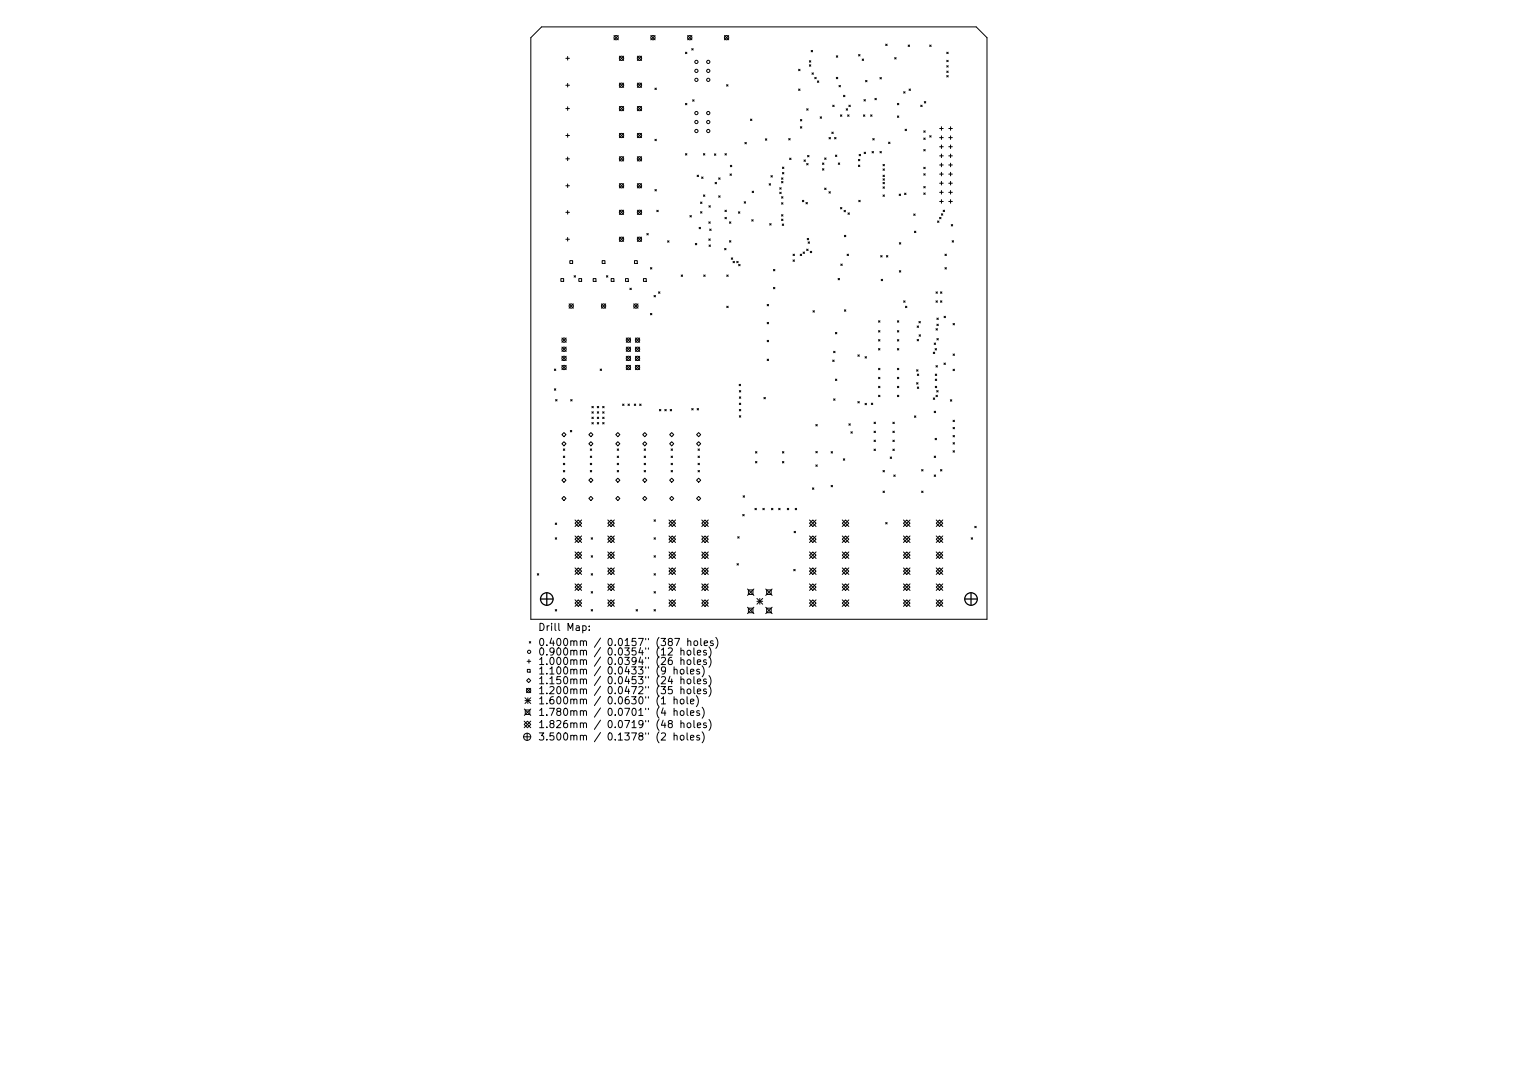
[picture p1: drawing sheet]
<svg xmlns="http://www.w3.org/2000/svg" width="297mm" height="210mm" viewBox="0 0 297 210" stroke-linecap="round" stroke-linejoin="round" font-family="sans-serif">
<defs><g id="words">
<g font-size="2">
<text x="105.3" y="123.5">Drill Map:</text>
<text x="105.3" y="126.5">0.400mm / 0.0157&quot; (387 holes)</text>
<text x="105.3" y="128.3">0.900mm / 0.0354&quot; (12 holes)</text>
<text x="105.3" y="130.2">1.000mm / 0.0394&quot; (26 holes)</text>
<text x="105.3" y="132">1.100mm / 0.0433&quot; (9 holes)</text>
<text x="105.3" y="133.9">1.150mm / 0.0453&quot; (24 holes)</text>
<text x="105.3" y="135.9">1.200mm / 0.0472&quot; (35 holes)</text>
<text x="105.3" y="137.9">1.600mm / 0.0630&quot; (1 hole)</text>
<text x="105.3" y="140.1">1.780mm / 0.0701&quot; (4 holes)</text>
<text x="105.3" y="142.5">1.826mm / 0.0719&quot; (48 holes)</text>
<text x="105.3" y="144.9">3.500mm / 0.1378&quot; (2 holes)</text>
</g>
</g></defs>
<g fill="none" stroke="#000" stroke-width=".2">
<path d="M106 5.3h85l2.1 2.1v113.8h-89.2v-113.8zM110.7 11.4h.7M110.7 16.7h.7M111.1 11.1v.7M111.1 16.3v.7M120.1 7l.9 .8M121 7l-.9 .8M121.2 11l.8 .8M121.2 16.3l.8 .8M122 11l-.8 .8M122 16.3l-.8 .8M124.7 11l.9 .8"/>
<path d="M124.7 16.3l.9 .8M125.6 11l-.9 .8M125.6 16.3l-.9 .8M127.3 7l.9 .8M128.2 17.2l.2 .3M128.2 7l-.9 .8M128.4 17.2l-.2 .3M134.1 10.2l.3 .3M134.4 10.2l-.3 .3M134.5 7l.9 .8M135.4 9.5l.2 .3M135.4 7l-.9 .8"/>
<path d="M135.5 19.5l.3 .3M135.6 9.5l-.2 .3M135.8 19.5l-.3 .3M141.8 7l.8 .8M142.2 16.6l.3 .3M142.5 16.6l-.3 .3M142.6 7l-.8 .8M156.3 13.6l.2 .2M156.3 17.4l.2 .3M156.5 13.6l-.2 .2M156.5 17.4l-.2 .3M158.4 11.9l.3 .3"/>
<path d="M158.4 12.7l.3 .3M158.7 11.9l-.3 .3M158.7 12.7l-.3 .3M158.7 9.9l.3 .3M158.9 14.3l.3 .2M159 9.9l-.3 .3M159.2 14.3l-.3 .2M159.4 15.1l.3 .3M159.7 15.1l-.3 .3M159.9 15.8l.3 .3M160.2 15.8l-.3 .3M163.6 10.9l.3 .3"/>
<path d="M163.6 15.1l.3 .3M163.9 10.9l-.3 .3M163.9 15.1l-.3 .3M164.2 16.7l.3 .3M164.5 16.7l-.3 .3M165.1 18.7l.2 .2M165.3 18.7l-.2 .2M168 10.7l.3 .3M168.3 10.7l-.3 .3M168.7 11.6l.3 .2M169 11.6l-.3 .2M169.1 19.5l.2 .3"/>
<path d="M169.3 19.5l-.2 .3M169.4 15.7l.3 .3M169.7 15.7l-.3 .3M171.2 19.3l.3 .2M171.5 19.3l-.3 .2M172.2 15.2l.3 .3M172.5 15.2l-.3 .3M173.3 8.6l.3 .3M173.6 8.6l-.3 .3M175.1 11.3l.2 .3M175.3 11.3l-.2 .3M176.8 18l.3 .2"/>
<path d="M177.1 18l-.3 .2M177.7 8.8l.3 .3M177.9 17.4l.3 .3M178 8.8l-.3 .3M178.2 17.4l-.3 .3M180.9 19.9l.2 .3M181.1 19.9l-.2 .3M181.9 8.8l.3 .3M182.2 8.8l-.3 .3M185.3 10.2l.2 .3M185.3 11.8l.2 .3M185.3 12.9l.2 .2"/>
<path d="M185.3 13.9l.2 .3M185.3 14.8l.2 .3M185.5 12.9l-.2 .2M185.5 13.9l-.2 .3M185.5 10.2l-.2 .3M185.5 11.8l-.2 .3M185.5 14.8l-.2 .3M110.7 21.3h.7M110.7 26.5h.7M110.7 31.1h.7M110.7 36.4h.7M111.1 20.9v.7"/>
<path d="M111.1 26.2v.7M111.1 30.7v.7M111.1 36v.7M121.2 20.8l.8 .9M121.2 26.1l.8 .8M121.2 30.7l.8 .8M121.2 35.9l.8 .9M122 20.8l-.8 .9M122 26.1l-.8 .8M122 30.7l-.8 .8M122 35.9l-.8 .9M124.7 30.7l.9 .8"/>
<path d="M124.7 20.8l.9 .9M124.7 26.1l.9 .8M124.7 35.9l.9 .9M125.6 20.8l-.9 .9M125.6 26.1l-.9 .8M125.6 30.7l-.9 .8M125.6 35.9l-.9 .9M128.2 27.3l.2 .2M128.2 37.1l.2 .3M128.4 27.3l-.2 .2M128.4 37.1l-.2 .3M134.1 20.2l.3 .3"/>
<path d="M134.1 30.1l.3 .3M134.4 20.2l-.3 .3M134.4 30.1l-.3 .3M136.4 34.3l.3 .3M136.7 34.3l-.3 .3M137.1 39.5l.3 .3M137.3 34.6l.3 .3M137.4 39.5l-.3 .3M137.6 34.6l-.3 .3M137.6 30.1l.3 .3M137.6 38.2l.3 .2M137.9 30.1l-.3 .3"/>
<path d="M137.9 38.2l-.3 .2M139.8 30.1l.3 .3M139.9 35.7l.3 .3M140.1 30.1l-.3 .3M140.2 35.7l-.3 .3M140.6 34.8l.3 .3M140.6 38.3l.3 .3M140.9 34.8l-.3 .3M140.9 38.3l-.3 .3M141.9 30.1l.2 .3M142.1 30.1l-.2 .3M142.8 34l.3 .3"/>
<path d="M142.9 32.4l.3 .2M143.1 34l-.3 .3M143.2 32.4l-.3 .2M145.6 39.5l.3 .3M145.8 27.9l.2 .3M145.9 39.5l-.3 .3M146 27.9l-.2 .3M146.8 23.3l.3 .3M147.1 23.3l-.3 .3M147.2 37.4l.3 .3M147.5 37.4l-.3 .3M149.8 27.2l.2 .3"/>
<path d="M150 27.2l-.2 .3M150.5 36l.3 .2M150.8 36l-.3 .2M150.9 34.4l.2 .3M151.1 34.4l-.2 .3M152.6 36.8l.3 .2M152.6 37.6l.3 .3M152.9 36.8l-.3 .2M152.9 37.6l-.3 .3M152.9 34.8l.3 .3M152.9 35.5l.3 .3M152.9 38.5l.3 .3"/>
<path d="M152.9 39.7l.3 .3M153.1 32.7l.3 .3M153.1 33.8l.3 .2M153.2 34.8l-.3 .3M153.2 35.5l-.3 .3M153.2 38.5l-.3 .3M153.2 39.7l-.3 .3M153.4 33.8l-.3 .2M153.4 32.7l-.3 .3M154.3 27.1l.3 .3M154.5 31l.3 .2M154.6 27.1l-.3 .3"/>
<path d="M154.8 31l-.3 .2M156.6 23.4l.3 .3M156.6 24.8l.3 .3M156.9 24.8l-.3 .3M156.9 23.4l-.3 .3M157 39.2l.3 .3M157.3 39.2l-.3 .3M157.3 31.3l.3 .3M157.6 31.3l-.3 .3M157.7 39.6l.3 .3M157.8 21.3l.3 .3M157.8 32l.3 .3"/>
<path d="M158 39.6l-.3 .3M158 30.4l.3 .3M158.1 32l-.3 .3M158.1 21.3l-.3 .3M158.3 30.4l-.3 .3M160.5 22.9l.3 .3M160.8 22.9l-.3 .3M160.9 31.9l.3 .3M160.9 33l.3 .3M161.2 31.9l-.3 .3M161.2 33l-.3 .3M161.4 30.9l.2 .3"/>
<path d="M161.4 36.8l.2 .3M161.6 30.9l-.2 .3M161.6 36.8l-.2 .3M162.2 37.5l.3 .3M162.2 26.9l.3 .3M162.5 37.5l-.3 .3M162.5 26.9l-.3 .3M162.8 25.9l.2 .2M162.9 20.6l.3 .3M163 25.9l-.2 .2M163.2 20.6l-.3 .3M163.3 26.9l.3 .3"/>
<path d="M163.5 30.4l.3 .2M163.6 26.9l-.3 .3M163.8 30.4l-.3 .2M164 31.9l.3 .3M164.3 31.9l-.3 .3M164.5 22.5l.2 .3M164.7 22.5l-.2 .3M165.6 21.3l.3 .3M165.9 21.3l-.3 .3M165.9 22.5l.2 .3M166.1 20.6l.3 .3M166.1 22.5l-.2 .3"/>
<path d="M166.4 20.6l-.3 .3M168 31.2l.3 .3M168 32.3l.3 .3M168 39.2l.3 .3M168.1 30.2l.3 .3M168.3 31.2l-.3 .3M168.3 32.3l-.3 .3M168.3 39.2l-.3 .3M168.4 30.2l-.3 .3M169 22.5l.2 .3M169.1 29.8l.3 .3M169.2 22.5l-.2 .3"/>
<path d="M169.4 29.8l-.3 .3M170.4 22.5l.2 .3M170.6 22.5l-.2 .3M170.6 29.7l.3 .2M170.8 27.1l.3 .3M170.9 29.7l-.3 .2M171.1 27.1l-.3 .3M172.2 29.7l.3 .2M172.5 29.7l-.3 .2M172.8 32.2l.3 .3M172.8 33.1l.3 .2M172.8 34.3l.3 .3"/>
<path d="M172.8 35l.3 .3M172.8 35.7l.3 .3M172.8 36.6l.3 .3M172.8 38.2l.3 .2M173.1 32.2l-.3 .3M173.1 33.1l-.3 .2M173.1 34.3l-.3 .3M173.1 35l-.3 .3M173.1 35.7l-.3 .3M173.1 36.6l-.3 .3M173.1 38.2l-.3 .2M173.9 27.8l.3 .3"/>
<path d="M174.2 27.8l-.3 .3M175.6 20.2l.3 .3M175.6 22.7l.3 .3M175.9 20.2l-.3 .3M175.9 22.7l-.3 .3M175.9 38l.3 .3M176.2 38l-.3 .3M177 37.8l.3 .3M177.1 25.3l.3 .3M177.3 37.8l-.3 .3M177.4 25.3l-.3 .3M180.2 20.6l.2 .3"/>
<path d="M180.4 20.6l-.2 .3M180.8 25.6l.2 .3M180.8 27l.2 .3M180.8 29.3l.2 .2M180.8 32.7l.2 .3M180.8 34l.2 .3M180.8 36.5l.2 .3M180.8 37.8l.2 .3M181 37.8l-.2 .3M181 27l-.2 .3M181 34l-.2 .3M181 25.6l-.2 .3"/>
<path d="M181 29.3l-.2 .2M181 32.7l-.2 .3M181 36.5l-.2 .3M181.9 26.6l.3 .2M182.2 26.6l-.3 .2M183.9 25.2h.7M183.9 26.9h.7M183.9 28.7h.7M183.9 30.5h.7M183.9 32.3h.7M183.9 34.1h.7M183.9 35.9h.7"/>
<path d="M183.9 37.7h.7M183.9 39.4h.7M184.2 24.8v.7M184.2 26.6v.7M184.2 28.4v.7M184.2 30.2v.7M184.2 31.9v.7M184.2 33.7v.7M184.2 35.5v.7M184.2 37.3v.7M184.2 39.1v.7M185.7 25.2h.7"/>
<path d="M185.7 26.9h.7M185.7 28.7h.7M185.7 30.5h.7M185.7 32.3h.7M185.7 34.1h.7M185.7 35.9h.7M185.7 37.7h.7M185.7 39.4h.7M186 24.8v.7M186 26.6v.7M186 28.4v.7M186 30.2v.7"/>
<path d="M186 31.9v.7M186 33.7v.7M186 35.5v.7M186 37.3v.7M186 39.1v.7M109.7 54.5h.6v.6h-.6zM110.7 41.6h.7M110.7 46.8h.7M111.1 41.2v.7M111.1 46.5v.7M111.4 59.5l.8 .8M111.5 51h.6v.6h-.6z"/>
<path d="M112.2 59.5l-.8 .8M112.3 54l.3 .3M112.6 54l-.3 .3M113.3 54.5h.5v.6h-.5zM116.1 54.5h.5v.6h-.5zM117.7 59.5l.8 .8M117.8 51h.6v.6h-.6zM118.5 59.5l-.8 .8M118.7 54l.2 .3M118.9 54l-.2 .3M119.6 54.5h.5v.6h-.5zM121.2 41.1l.8 .9"/>
<path d="M121.2 46.4l.8 .9M122 41.1l-.8 .9M122 46.4l-.8 .9M122.4 54.5h.5v.6h-.5zM123.3 56.4l.2 .3M123.5 56.4l-.2 .3M124 59.5l.9 .8M124.2 51h.5v.6h-.5zM124.7 41.1l.9 .9M124.7 46.4l.9 .9M124.9 59.5l-.9 .8M125.6 41.1l-.9 .9"/>
<path d="M125.6 46.4l-.9 .9M125.9 54.5h.6v.6h-.6zM126.6 45.7l.3 .3M126.9 45.7l-.3 .3M127.3 52.4l.3 .3M127.6 52.4l-.3 .3M128 57.8l.3 .3M128.3 57.8l-.3 .3M128.5 41.2l.3 .2M128.8 41.2l-.3 .2M128.9 57.1l.2 .3M129.1 57.1l-.2 .3"/>
<path d="M130.6 47.1l.3 .3M130.9 47.1l-.3 .3M133.3 53.8l.3 .3M133.6 53.8l-.3 .3M135 42.2l.3 .3M135.3 42.2l-.3 .3M136.1 47.6l.2 .3M136.3 47.6l-.2 .3M136.8 44.5l.3 .3M137.1 41.4l.3 .3M137.1 44.5l-.3 .3M137.4 41.4l-.3 .3"/>
<path d="M137.7 53.8l.3 .3M138 53.8l-.3 .3M138.7 43.4l.3 .3M138.7 46.8l.3 .2M138.7 40.3l.3 .3M138.7 48l.3 .2M138.9 44.8l.3 .3M139 43.4l-.3 .3M139 46.8l-.3 .2M139 40.3l-.3 .3M139 48l-.3 .2M139.2 44.8l-.3 .3"/>
<path d="M141.8 48.6l.3 .3M141.9 41.1l.2 .3M141.9 42.6l.2 .2M142.1 48.6l-.3 .3M142.1 41.1l-.2 .3M142.1 42.6l-.2 .2M142.2 53.8l.3 .3M142.2 59.9l.3 .3M142.5 53.8l-.3 .3M142.5 59.9l-.3 .3M142.7 43.4l.3 .3M142.7 47.1l.3 .3"/>
<path d="M143 47.1l-.3 .3M143 43.4l-.3 .3M143.1 50.5l.3 .3M143.4 50.5l-.3 .3M143.4 51.2l.3 .2M143.7 51.2l-.3 .2M144.2 51.2l.2 .2M144.4 51.2l-.2 .2M144.5 41.5l.3 .2M144.5 51.8l.3 .2M144.8 41.5l-.3 .2M144.8 51.8l-.3 .2"/>
<path d="M147.1 43l.3 .3M147.4 43l-.3 .3M150.1 59.6l.3 .3M150.4 59.6l-.3 .3M150.6 43.8l.3 .3M150.9 43.8l-.3 .3M151.3 52.7l.3 .3M151.3 56.3l.3 .2M151.6 56.3l-.3 .2M151.6 52.7l-.3 .3M152.9 42l.3 .3M152.9 42.9l.3 .3"/>
<path d="M153.1 43.9l.3 .2M153.2 42.9l-.3 .3M153.2 42l-.3 .3M153.4 43.9l-.3 .2M155.2 50.9l.3 .3M155.2 49.8l.3 .2M155.5 49.8l-.3 .2M155.5 50.9l-.3 .3M156.6 49.8l.3 .2M156.9 49.8l-.3 .2M157.1 49.3l.3 .3M157.4 49.3l-.3 .3"/>
<path d="M157.8 48.8l.3 .3M158 46.7l.2 .2M158.1 48.8l-.3 .3M158.1 47.3l.3 .3M158.2 46.7l-.2 .2M158.4 47.3l-.3 .3M158.6 49.2l.2 .3M158.8 49.2l-.2 .3M164 54.5l.3 .3M164.3 54.5l-.3 .3M164.5 40.6l.2 .3M164.5 51.7l.3 .3"/>
<path d="M164.7 40.6l-.2 .3M164.8 51.7l-.3 .3M165.2 41.2l.2 .3M165.2 46.1l.3 .2M165.4 41.2l-.2 .3M165.5 46.1l-.3 .2M165.8 49.8l.2 .2M165.9 41.7l.3 .3M166 49.8l-.2 .2M166.2 41.7l-.3 .3M172.3 50l.3 .3M172.4 54.7l.3 .3"/>
<path d="M172.6 50l-.3 .3M172.7 54.7l-.3 .3M173.5 50l.2 .3M173.7 50l-.2 .3M176 47.5l.3 .3M176 53l.3 .3M176.3 47.5l-.3 .3M176.3 53l-.3 .3M176.8 58.9l.3 .3M177.1 58.9l-.3 .3M177.2 59.9l.3 .3M177.5 59.9l-.3 .3"/>
<path d="M178.8 41.9l.3 .3M178.9 45.3l.3 .2M179.1 41.9l-.3 .3M179.2 45.3l-.3 .2M183.2 57.1l.2 .3M183.2 58.9l.2 .3M183.4 57.1l-.2 .3M183.4 58.9l-.2 .3M183.4 43.3l.3 .2M183.7 43.3l-.3 .2M183.9 42.6l.2 .2M184 57.1l.3 .3"/>
<path d="M184 58.9l.3 .3M184.1 42.6l-.2 .2M184.2 41.8l.3 .3M184.3 57.1l-.3 .3M184.3 58.9l-.3 .3M184.5 41.8l-.3 .3M184.6 41.1l.2 .3M184.8 41.1l-.2 .3M184.9 49.8l.3 .2M184.9 52.4l.3 .3M185.2 49.8l-.3 .2M185.2 52.4l-.3 .3"/>
<path d="M186.1 44l.3 .2M186.3 47.1l.3 .3M186.4 44l-.3 .2M186.6 47.1l-.3 .3M108.5 72.2l.3 .3M108.5 76.1l.3 .3M108.7 78.2l.3 .3M108.8 72.2l-.3 .3M108.8 76.1l-.3 .3M109 78.2l-.3 .3M110 66.2l.8 .8M110 68l.8 .8"/>
<path d="M110 69.7l.8 .9M110 71.5l.8 .9M110.8 69.7l-.8 .9M110.8 71.5l-.8 .9M110.8 66.2l-.8 .8M110.8 68l-.8 .8M111.7 78.2l.3 .3M112 78.2l-.3 .3M115.8 79.6l.3 .2M116.1 79.6l-.3 .2M116.9 79.6l.3 .2M117.2 79.6l-.3 .2"/>
<path d="M117.4 72.2l.3 .3M117.7 72.2l-.3 .3M117.9 79.6l.3 .2M118.2 79.6l-.3 .2M121.8 79.1l.3 .3M122.1 79.1l-.3 .3M122.5 66.2l.9 .8M122.5 69.7l.9 .9M122.5 68l.9 .8M122.5 71.5l.9 .9M122.9 79.1l.3 .3M123.2 79.1l-.3 .3"/>
<path d="M123.4 71.5l-.9 .9M123.4 69.7l-.9 .9M123.4 66.2l-.9 .8M123.4 68l-.9 .8M124.1 79.1l.3 .3M124.3 68l.9 .8M124.3 71.5l.9 .9M124.3 69.7l.9 .9M124.3 66.2l.9 .8M124.4 79.1l-.3 .3M125.2 79.1l.2 .3M125.2 71.5l-.9 .9"/>
<path d="M125.2 68l-.9 .8M125.2 66.2l-.9 .8M125.2 69.7l-.9 .9M125.4 79.1l-.2 .3M127.3 61.4l.3 .2M127.6 61.4l-.3 .2M135.4 80l.2 .3M135.6 80l-.2 .3M136.4 80l.3 .3M136.7 80l-.3 .3M144.6 75.2l.3 .3M144.7 76.5l.3 .2"/>
<path d="M144.7 77.7l.3 .3M144.7 78.9l.3 .3M144.9 75.2l-.3 .3M145 76.5l-.3 .2M145 77.7l-.3 .3M145 78.9l-.3 .3M149.5 77.8l.3 .3M149.8 77.8l-.3 .3M150.1 63.1l.3 .3M150.1 66.6l.3 .3M150.1 70.3l.3 .3M150.4 66.6l-.3 .3"/>
<path d="M150.4 63.1l-.3 .3M150.4 70.3l-.3 .3M159.1 60.8l.3 .3M159.4 60.8l-.3 .3M162.9 70.5l.3 .3M163.1 68.8l.3 .2M163.1 78.1l.3 .3M163.2 70.5l-.3 .3M163.4 68.8l-.3 .2M163.4 78.1l-.3 .3M163.5 65.1l.3 .3M163.5 74.2l.3 .3"/>
<path d="M163.8 65.1l-.3 .3M163.8 74.2l-.3 .3M165.2 60.7l.3 .2M165.5 60.7l-.3 .2M167.9 78.6l.2 .3M167.9 69.5l.2 .3M168.1 69.5l-.2 .3M168.1 78.6l-.2 .3M169.3 69.8l.3 .3M169.3 79l.3 .2M169.6 69.8l-.3 .3M169.6 79l-.3 .2"/>
<path d="M170.5 78.9l.3 .3M170.8 78.9l-.3 .3M171.9 62.8l.3 .3M171.9 64.7l.3 .3M171.9 66.5l.3 .3M171.9 68.2l.3 .3M171.9 72.1l.3 .3M171.9 73.9l.3 .2M171.9 75.6l.3 .3M171.9 77.4l.3 .3M172.2 62.8l-.3 .3M172.2 64.7l-.3 .3"/>
<path d="M172.2 66.5l-.3 .3M172.2 68.2l-.3 .3M172.2 72.1l-.3 .3M172.2 73.9l-.3 .2M172.2 75.6l-.3 .3M172.2 77.4l-.3 .3M175.6 66.5l.3 .3M175.6 62.8l.3 .3M175.6 64.7l.3 .3M175.6 68.2l.3 .3M175.6 72.1l.3 .3M175.6 73.9l.3 .2"/>
<path d="M175.6 75.6l.3 .3M175.6 77.4l.3 .3M175.9 73.9l-.3 .2M175.9 62.8l-.3 .3M175.9 64.7l-.3 .3M175.9 66.5l-.3 .3M175.9 68.2l-.3 .3M175.9 72.1l-.3 .3M175.9 75.6l-.3 .3M175.9 77.4l-.3 .3M179.4 72.4l.2 .3M179.4 74.9l.2 .3"/>
<path d="M179.5 63.8l.2 .3M179.5 66.4l.2 .3M179.5 75.8l.3 .2M179.5 73.2l.3 .3M179.6 72.4l-.2 .3M179.6 74.9l-.2 .3M179.7 63.8l-.2 .3M179.7 66.4l-.2 .3M179.8 73.2l-.3 .3M179.8 75.8l-.3 .2M179.8 62.9l.3 .3M179.8 65.5l.3 .3"/>
<path d="M180.1 62.9l-.3 .3M180.1 65.5l-.3 .3M182.6 68.9l.3 .3M182.6 77.9l.3 .3M182.8 67.2l.3 .2M182.9 68.9l-.3 .3M182.9 77.9l-.3 .3M183 68.2l.3 .3M183 73.2l.3 .3M183 75.6l.3 .3M183 74.2l.3 .3M183.1 67.2l-.3 .2"/>
<path d="M183.2 64.3l.2 .3M183.2 71.6l.2 .3M183.2 77.4l.2 .3M183.3 68.2l-.3 .3M183.3 74.2l-.3 .3M183.3 73.2l-.3 .3M183.3 75.6l-.3 .3M183.3 76.5l.3 .2M183.3 62.3l.3 .2M183.3 63.5l.3 .2M183.3 66.3l.3 .3M183.4 64.3l-.2 .3"/>
<path d="M183.4 77.4l-.2 .3M183.4 71.6l-.2 .3M183.6 76.5l-.3 .2M183.6 62.3l-.3 .2M183.6 63.5l-.3 .2M183.6 66.3l-.3 .3M184.7 71.1l.3 .3M184.7 61.9l.3 .3M185 71.1l-.3 .3M185 61.9l-.3 .3M186 78.3l.2 .2M186.2 78.3l-.2 .2"/>
<path d="M186.5 63.3l.3 .3M186.5 69.3l.3 .3M186.5 72.3l.3 .3M186.8 69.3l-.3 .3M186.8 63.3l-.3 .3M186.8 72.3l-.3 .3M109.9 86.9l.5-.4 .4 .4-.4 .4zM110.2 87.9l.3 .3M110.2 89.3l.3 .3M110.2 90.7l.3 .3M110.2 92.1l.3 .3M110.4 84.7l.4 .4-.4 .4-.5-.4z"/>
<path d="M110.4 93.6l.4 .4-.4 .4-.5-.4zM110.4 97.2l.4 .4-.4 .4-.5-.4zM110.5 87.9l-.3 .3M110.5 89.3l-.3 .3M110.5 90.7l-.3 .3M110.5 92.1l-.3 .3M111.6 84.3l.3 .2M111.9 84.3l-.3 .2M115.2 85.1l.4-.4 .4 .4-.4 .4zM115.2 86.9l.4-.4 .4 .4-.4 .4zM115.2 94l.4-.4 .4 .4-.4 .4zM115.2 97.6l.4-.4 .4 .4-.4 .4z"/>
<path d="M115.5 87.9l.3 .3M115.5 89.3l.3 .3M115.5 90.7l.3 .3M115.5 92.1l.3 .3M115.8 87.9l-.3 .3M115.8 89.3l-.3 .3M115.8 90.7l-.3 .3M115.8 92.1l-.3 .3M115.8 80.6l.3 .3M115.8 81.7l.3 .2M115.8 82.7l.3 .3M116.1 80.6l-.3 .3"/>
<path d="M116.1 81.7l-.3 .2M116.1 82.7l-.3 .3M116.9 80.6l.3 .3M116.9 81.7l.3 .2M116.9 82.7l.3 .3M117.2 80.6l-.3 .3M117.2 81.7l-.3 .2M117.2 82.7l-.3 .3M117.9 81.7l.3 .2M117.9 82.7l.3 .3M117.9 80.6l.3 .3M118.2 80.6l-.3 .3"/>
<path d="M118.2 81.7l-.3 .2M118.2 82.7l-.3 .3M120.5 86.9l.4-.4 .4 .4-.4 .4zM120.8 87.9l.3 .3M120.8 89.3l.3 .3M120.8 90.7l.3 .3M120.8 92.1l.3 .3M120.9 84.7l.4 .4-.4 .4-.4-.4zM120.9 93.6l.4 .4-.4 .4-.4-.4zM120.9 97.2l.4 .4-.4 .4-.4-.4zM121.1 87.9l-.3 .3M121.1 89.3l-.3 .3"/>
<path d="M121.1 90.7l-.3 .3M121.1 92.1l-.3 .3M126 87.9l.3 .3M126 89.3l.3 .3M126 90.7l.3 .3M126 92.1l.3 .3M126.2 84.7l.4 .4-.4 .4-.4-.4zM126.2 86.5l.4 .4-.4 .4-.4-.4zM126.2 93.6l.4 .4-.4 .4-.4-.4zM126.2 97.2l.4 .4-.4 .4-.4-.4zM126.3 87.9l-.3 .3M126.3 89.3l-.3 .3"/>
<path d="M126.3 90.7l-.3 .3M126.3 92.1l-.3 .3M129 80.2l.3 .2M129.3 80.2l-.3 .2M130.1 80.2l.3 .2M130.4 80.2l-.3 .2M131 85.1l.4-.4 .4 .4-.4 .4zM131 86.9l.4-.4 .4 .4-.4 .4zM131 94l.4-.4 .4 .4-.4 .4zM131 97.6l.4-.4 .4 .4-.4 .4zM131.1 80.2l.3 .2M131.3 87.9l.3 .3"/>
<path d="M131.3 89.3l.3 .3M131.3 90.7l.3 .3M131.3 92.1l.3 .3M131.4 80.2l-.3 .2M131.6 87.9l-.3 .3M131.6 89.3l-.3 .3M131.6 90.7l-.3 .3M131.6 92.1l-.3 .3M136.3 86.9l.4-.4 .4 .4-.4 .4zM136.6 87.9l.3 .3M136.6 89.3l.3 .3M136.6 90.7l.3 .3"/>
<path d="M136.6 92.1l.3 .3M136.7 84.7l.4 .4-.4 .4-.4-.4zM136.7 93.6l.4 .4-.4 .4-.4-.4zM136.7 97.2l.4 .4-.4 .4-.4-.4zM136.9 87.9l-.3 .3M136.9 89.3l-.3 .3M136.9 90.7l-.3 .3M136.9 92.1l-.3 .3M144.7 80.2l.3 .2M144.7 81.4l.3 .3M145 80.2l-.3 .2M145 81.4l-.3 .3"/>
<path d="M145.4 97.1l.3 .2M145.7 97.1l-.3 .2M147.7 99.5l.3 .3M147.8 88.4l.3 .3M147.8 90.3l.3 .3M148 99.5l-.3 .3M148.1 88.4l-.3 .3M148.1 90.3l-.3 .3M149.3 99.5l.3 .3M149.6 99.5l-.3 .3M151 99.5l.2 .3M151.2 99.5l-.2 .3"/>
<path d="M152.4 99.5l.2 .3M152.6 99.5l-.2 .3M153.1 88.4l.3 .3M153.1 90.3l.3 .3M153.4 88.4l-.3 .3M153.4 90.3l-.3 .3M154.1 99.5l.2 .3M154.3 99.5l-.2 .3M155.6 99.5l.3 .3M155.9 99.5l-.3 .3M159 95.5l.3 .3M159.3 95.5l-.3 .3"/>
<path d="M159.6 83.1l.3 .3M159.6 88.4l.3 .3M159.6 91l.3 .3M159.9 83.1l-.3 .3M159.9 88.4l-.3 .3M159.9 91l-.3 .3M162.6 88.4l.3 .3M162.6 95l.3 .3M162.9 88.4l-.3 .3M162.9 95l-.3 .3M165 89.8l.3 .3M165.3 89.8l-.3 .3"/>
<path d="M166.1 83l.3 .2M166.4 83l-.3 .2M166.5 84.5l.3 .3M166.8 84.5l-.3 .3M171 82.6l.3 .3M171 84.4l.3 .3M171 86.2l.3 .2M171 87.9l.3 .3M171.3 82.6l-.3 .3M171.3 84.4l-.3 .3M171.3 86.2l-.3 .2M171.3 87.9l-.3 .3"/>
<path d="M172.8 92.1l.3 .3M172.8 96.1l.3 .3M173.1 92.1l-.3 .3M173.1 96.1l-.3 .3M174.2 89.5l.3 .2M174.5 89.5l-.3 .2M174.7 84.4l.3 .3M174.7 82.6l.3 .3M174.7 86.2l.3 .2M174.7 87.9l.3 .3M174.9 93l.3 .3M175 82.6l-.3 .3"/>
<path d="M175 84.4l-.3 .3M175 86.2l-.3 .2M175 87.9l-.3 .3M175.2 93l-.3 .3M178.9 81.4l.3 .3M179.2 81.4l-.3 .3M180.3 91.9l.3 .3M180.3 96.1l.3 .3M180.6 91.9l-.3 .3M180.6 96.1l-.3 .3M182.8 80.5l.3 .3M182.8 89.3l.3 .3"/>
<path d="M182.8 93l.3 .3M183 85.8l.3 .3M183.1 80.5l-.3 .3M183.1 89.3l-.3 .3M183.1 93l-.3 .3M183.3 85.8l-.3 .3M184 91.9l.3 .3M184.3 91.9l-.3 .3M186.5 82.3l.3 .2M186.5 86.7l.3 .2M186.5 88.2l.3 .3M186.5 83.7l.3 .2"/>
<path d="M186.5 85.2l.3 .3M186.8 82.3l-.3 .2M186.8 83.7l-.3 .2M186.8 85.2l-.3 .3M186.8 86.7l-.3 .2M186.8 88.2l-.3 .3M105.1 112.3l.3 .3M105.4 112.3l-.3 .3M108.6 102.4l.3 .3M108.6 105.3l.3 .3M108.6 119.3l.3 .3M108.9 102.4l-.3 .3"/>
<path d="M108.9 105.3l-.3 .3M108.9 119.3l-.3 .3M112.5 105.6l.7-.7 .6 .7-.6 .6zM112.5 108.7l.7-.7 .6 .7-.6 .6zM112.5 114.9l.7-.6 .6 .6-.6 .7zM112.5 101.8l1.3 1.3M112.5 104.9l1.3 1.3M112.5 108l1.3 1.3M112.5 111.2l1.3 1.3M112.5 114.3l1.3 1.3M112.5 117.4l1.3 1.3M113.2 101.8l.6 .6-.6 .7-.7-.7z"/>
<path d="M113.2 111.2l.6 .6-.6 .7-.7-.7zM113.2 117.4l.6 .7-.6 .6-.7-.6zM113.8 101.8l-1.3 1.3M113.8 104.9l-1.3 1.3M113.8 108l-1.3 1.3M113.8 111.2l-1.3 1.3M113.8 114.3l-1.3 1.3M113.8 117.4l-1.3 1.3M115.7 112.3l.3 .3M115.7 105.3l.3 .3M115.7 108.8l.3 .3M115.7 115.8l.3 .3"/>
<path d="M115.7 119.3l.3 .3M116 105.3l-.3 .3M116 108.8l-.3 .3M116 112.3l-.3 .3M116 115.8l-.3 .3M116 119.3l-.3 .3M118.9 105.6l.7-.7 .6 .7-.6 .6zM118.9 108.7l.7-.7 .6 .7-.6 .6zM118.9 114.9l.7-.6 .6 .6-.6 .7zM118.9 101.8l1.3 1.3M118.9 104.9l1.3 1.3M118.9 108l1.3 1.3"/>
<path d="M118.9 111.2l1.3 1.3M118.9 114.3l1.3 1.3M118.9 117.4l1.3 1.3M119.6 101.8l.6 .6-.6 .7-.7-.7zM119.6 111.2l.6 .6-.6 .7-.7-.7zM119.6 117.4l.6 .7-.6 .6-.7-.6zM120.2 108l-1.3 1.3M120.2 104.9l-1.3 1.3M120.2 117.4l-1.3 1.3M120.2 101.8l-1.3 1.3M120.2 111.2l-1.3 1.3M120.2 114.3l-1.3 1.3"/>
<path d="M124.5 119.3l.2 .3M124.7 119.3l-.2 .3M128 101.8l.3 .2M128 105.3l.3 .3M128 108.8l.3 .3M128 112.3l.3 .3M128 115.8l.3 .3M128 119.3l.3 .3M128.3 115.8l-.3 .3M128.3 101.8l-.3 .2M128.3 105.3l-.3 .3M128.3 108.8l-.3 .3"/>
<path d="M128.3 112.3l-.3 .3M128.3 119.3l-.3 .3M130.9 105.6l.6-.7 .7 .7-.7 .6zM130.9 108.7l.6-.7 .7 .7-.7 .6zM130.9 111.8l.6-.6 .7 .6-.7 .7zM130.9 114.9l.6-.6 .7 .6-.7 .7zM130.9 118.1l.6-.7 .7 .7-.7 .6zM130.9 101.8l1.3 1.3M130.9 104.9l1.3 1.3M130.9 108l1.3 1.3M130.9 111.2l1.3 1.3M130.9 114.3l1.3 1.3"/>
<path d="M130.9 117.4l1.3 1.3M131.5 101.8l.7 .6-.7 .7-.6-.7zM132.2 104.9l-1.3 1.3M132.2 117.4l-1.3 1.3M132.2 101.8l-1.3 1.3M132.2 108l-1.3 1.3M132.2 111.2l-1.3 1.3M132.2 114.3l-1.3 1.3M137.3 105.6l.7-.7 .6 .7-.6 .6zM137.3 108.7l.7-.7 .6 .7-.6 .6zM137.3 114.9l.7-.6 .6 .6-.6 .7zM137.3 101.8l1.3 1.3"/>
<path d="M137.3 104.9l1.3 1.3M137.3 108l1.3 1.3M137.3 111.2l1.3 1.3M137.3 114.3l1.3 1.3M137.3 117.4l1.3 1.3M138 101.8l.6 .6-.6 .7-.7-.7zM138 111.2l.6 .6-.6 .7-.7-.7zM138 117.4l.6 .7-.6 .6-.7-.6zM138.6 111.2l-1.3 1.3M138.6 101.8l-1.3 1.3M138.6 104.9l-1.3 1.3M138.6 108l-1.3 1.3"/>
<path d="M138.6 114.3l-1.3 1.3M138.6 117.4l-1.3 1.3M144.2 110.3l.3 .3M144.4 105.1l.2 .3M144.5 110.3l-.3 .3M144.6 105.1l-.2 .3M145.3 100.7l.3 .3M145.6 100.7l-.3 .3M146.3 115.3l1.2 1.3M146.3 118.9l1.2 1.2M146.4 115.5h.9v.9h-.9zM146.4 119.1h.9v.8h-.9z"/>
<path d="M147.5 118.9l-1.2 1.2M147.5 115.3l-1.2 1.3M148.1 117.2l1.1 1.1M148.1 117.7h1.1M148.7 117.2v1.1M149.2 117.2l-1.1 1.1M149.8 118.9l1.3 1.2M149.8 115.3l1.3 1.3M150 115.5h.9v.9h-.9zM150 119.1h.9v.8h-.9zM151.1 115.3l-1.3 1.3M151.1 118.9l-1.3 1.2"/>
<path d="M155.3 111.5l.3 .2M155.4 104l.3 .3M155.6 111.5l-.3 .2M155.7 104l-.3 .3M158.4 105.6l.6-.7 .7 .7-.7 .6zM158.4 108.7l.6-.7 .7 .7-.7 .6zM158.4 114.9l.6-.6 .7 .6-.7 .7zM158.4 118.1l.6-.7 .7 .7-.7 .6zM158.4 101.8l1.3 1.3M158.4 104.9l1.3 1.3M158.4 108l1.3 1.3M158.4 111.2l1.3 1.3"/>
<path d="M158.4 114.3l1.3 1.3M158.4 117.4l1.3 1.3M159 101.8l.7 .6-.7 .7-.6-.7zM159 111.2l.7 .6-.7 .7-.6-.7zM159.7 101.8l-1.3 1.3M159.7 104.9l-1.3 1.3M159.7 108l-1.3 1.3M159.7 111.2l-1.3 1.3M159.7 114.3l-1.3 1.3M159.7 117.4l-1.3 1.3M164.8 105.6l.7-.7 .6 .7-.6 .6zM164.8 117.4l1.3 1.3"/>
<path d="M164.8 101.8l1.3 1.3M164.8 104.9l1.3 1.3M164.8 108l1.3 1.3M164.8 111.2l1.3 1.3M164.8 114.3l1.3 1.3M165.5 101.8l.6 .6-.6 .7-.7-.7zM165.5 108l.6 .7-.6 .6-.7-.6zM165.5 111.2l.6 .6-.6 .7-.7-.7zM165.5 114.3l.6 .6-.6 .7-.7-.7zM165.5 117.4l.6 .7-.6 .6-.7-.6zM166.1 101.8l-1.3 1.3M166.1 104.9l-1.3 1.3"/>
<path d="M166.1 108l-1.3 1.3M166.1 111.2l-1.3 1.3M166.1 114.3l-1.3 1.3M166.1 117.4l-1.3 1.3M173.3 102.3l.3 .3M173.6 102.3l-.3 .3M176.8 105.6l.6-.7 .7 .7-.7 .6zM176.8 108.7l.6-.7 .7 .7-.7 .6zM176.8 114.9l.6-.6 .7 .6-.7 .7zM176.8 104.9l1.3 1.3M176.8 101.8l1.3 1.3M176.8 108l1.3 1.3"/>
<path d="M176.8 111.2l1.3 1.3M176.8 114.3l1.3 1.3M176.8 117.4l1.3 1.3M177.4 101.8l.7 .6-.7 .7-.6-.7zM177.4 111.2l.7 .6-.7 .7-.6-.7zM177.4 117.4l.7 .7-.7 .6-.6-.6zM178.1 101.8l-1.3 1.3M178.1 104.9l-1.3 1.3M178.1 108l-1.3 1.3M178.1 111.2l-1.3 1.3M178.1 114.3l-1.3 1.3M178.1 117.4l-1.3 1.3"/>
<path d="M183.2 105.6l.6-.7 .7 .7-.7 .6zM183.2 108.7l.6-.7 .7 .7-.7 .6zM183.2 111.8l.6-.6 .7 .6-.7 .7zM183.2 114.9l.6-.6 .7 .6-.7 .7zM183.2 118.1l.6-.7 .7 .7-.7 .6zM183.2 101.8l1.3 1.3M183.2 104.9l1.3 1.3M183.2 108l1.3 1.3M183.2 111.2l1.3 1.3M183.2 114.3l1.3 1.3M183.2 117.4l1.3 1.3M183.8 101.8l.7 .6-.7 .7-.6-.7z"/>
<path d="M184.5 101.8l-1.3 1.3M184.5 104.9l-1.3 1.3M184.5 108l-1.3 1.3M184.5 111.2l-1.3 1.3M184.5 114.3l-1.3 1.3M184.5 117.4l-1.3 1.3M190 105.3l.3 .3M190.3 105.3l-.3 .3M190.7 103l.3 .3M191 103l-.3 .3M102.6 138.8l1.3 1.3M102.7 136.6l1.2 1.1"/>
<path d="M102.7 137.2h1.2M102.8 139h.9v.9h-.9zM103 134.8l.9 .8M103.2 129.5h.7M103.2 131h.5v.6h-.5zM103.3 136.6v1.1M103.4 132.8l.5 .4-.5 .4-.4-.4zM103.5 129.1v.7M103.6 125.6l.3 .3M103.9 136.6l-1.2 1.1M103.9 125.6l-.3 .3M103.9 134.8l-.9 .8"/>
<path d="M103.9 138.8l-1.3 1.3M114 122.6l.4-.1 .3 .3-.1 .6h-.6M115.3 123.3v.1M115.3 122.6v.1M129.4 136.8l.4-.4v1.4M129.4 137.8h.8M130.8 127l.5-.2 .3 .4-.9 1h.9M131.1 132.4l-.3 1h.8M131.4 128.7l-.4 .1a.95 .95 0 0 0 0 1.3l.5-.1 .1-.5-.3-.3h-.3l-.2 .3M131.5 134.4h-.7v.7l.2-.2 .4 .1 .2 .2-.1 .5-.2 .1-.5-.1M131.9 131.2l.2-.2 .3 .1 .1 .9M131.9 137l.2-.1h.3l.1 .9"/>
<path d="M131.9 139.3l.2-.2 .3 .1 .1 .9M131.9 130.5v1.5M131.9 136.4v1.4M131.9 138.7v1.4M132 125h1l-.6 1.4M133.2 127.4l.2-.1 .4 .1v.8M133.2 129.3l.2-.1h.4v.9M133.2 131.1l.4-.1 .2 .3v.4l-.2 .3-.4-.1-.1-.2zM133.2 133.1l.2-.2 .4 .1v.9M133.2 135l.2-.1h.4v.9M133.2 136.9h.4l.2 .2v.4l-.2 .3-.4-.1-.1-.2zM133.2 139.2l.4-.1 .2 .3v.4l-.2 .3-.4-.1-.1-.2z"/>
<path d="M133.2 126.8v1.4M133.2 128.7v1.4M133.2 132.5v1.4M133.2 134.4v1.4M134.4 130.5v1.3l.2 .2M134.4 136.4v1.2l.2 .2M134.4 138.7v1.2l.2 .2M134.5 133.1l.2-.2 .4 .2 .1 .5-.2 .2-.3 .1-.2-.2zM134.6 125.6l.2-.2 .3 .1 .1 .9M134.6 127.4l.3-.1 .3 .3v.4l-.3 .2h-.3l-.2-.2zM134.6 129.2h.3l.3 .2v.4l-.3 .3-.3-.1-.2-.2zM134.6 134.9h.3l.3 .2v.4l-.3 .3-.3-.1-.2-.2z"/>
<path d="M134.6 125v1.4M135.1 131.5l.7-.1-.1-.3-.4-.1-.2 .2 .1 .7h.5M135.1 137.3l.7-.1-.1-.3h-.4l-.2 .2 .1 .6h.5M135.1 139.6l.7-.1-.1-.3-.4-.1-.2 .2 .1 .7h.5M135.8 126.8v1.2l.2 .2M135.8 128.7v1.2l.2 .2M135.8 132.5v1.2l.2 .2M135.8 134.4v1.2l.2 .2M135.9 125.6l.2-.2 .4 .2v.5l-.1 .2-.3 .1-.2-.1zM136.3 136.2a1.61 1.61 0 0 1 0 2.1M136.5 127.8l.6-.2v-.2l-.4-.1-.2 .2v.7h.6M136.5 129.6l.6-.1v-.3h-.4l-.2 .2v.6h.6"/>
<path d="M136.5 133.4l.6-.1v-.3l-.4-.1-.2 .2v.7h.6M136.5 135.3l.6-.1v-.3h-.4l-.2 .2v.6h.6M136.9 131.1l-.4-.1-.2 .2 .1 .2 .5 .2v.3h-.6M136.9 139.2l-.4-.1-.2 .2 .1 .2 .5 .2v.3h-.6M137.1 125v1.2l.2 .2M137.4 130.3a1.61 1.61 0 0 1 0 2.2M137.4 138.5a1.61 1.61 0 0 1 0 2.1M137.8 125.9l.7-.1-.1-.3-.4-.1-.2 .3 .1 .6h.5M138.2 127.4l-.3-.1-.2 .2v.2l.5 .1v.4h-.5M138.2 129.2h-.3l-.2 .2v.2l.5 .1v.3h-.5M138.2 133l-.3-.1-.2 .2v.2l.5 .2v.3h-.5M138.2 134.9h-.3l-.2 .2v.2l.5 .1v.3h-.5"/>
<path d="M138.7 126.6a1.61 1.61 0 0 1 0 2.2M138.7 128.5a1.61 1.61 0 0 1 0 2.1M138.7 132.3a1.61 1.61 0 0 1 0 2.1M138.7 134.2a1.61 1.61 0 0 1 0 2.2M139.5 125.5l-.3-.1-.2 .3 .1 .2 .4 .1v.3h-.5M140.1 124.8a1.61 1.61 0 0 1 0 2.1M102.4 144.2h1.5M102.6 141.8l.6-.6 .7 .6-.7 .7zM102.6 141.2l1.3 1.3M103.2 143.5v1.4M103.9 141.2l-1.3 1.3M131 141.7l-.2-.3v-.2l.2-.1h.4l.2 .2-.1 .2-.6 .2-.1 .2v.4l.2 .2h.3l.3-.3v-.3l-.3-.2"/>
<path d="M131.9 144.1l.2-.2 .3 .1 .1 .9M131.9 143.5v1.4M133.2 141.7l.2-.2 .4 .1v.9M133.2 144l.4-.1 .2 .3v.4l-.2 .3-.4-.1-.1-.2zM133.2 141.1v1.4M134.4 143.5v1.2l.2 .2M134.5 141.7l.2-.2 .4 .2 .1 .5-.2 .2-.3 .1-.2-.2zM135.1 144.4l.7-.1-.1-.3-.4-.1-.2 .2 .1 .7h.5M135.8 141.1v1.2l.2 .2M136.5 142l.6-.1v-.3l-.4-.1-.2 .2v.7h.6M136.9 144l-.4-.1-.2 .2 .1 .2 .5 .2v.3h-.6M137.4 143.3a1.61 1.61 0 0 1 0 2.1"/>
<path d="M138.2 141.6l-.3-.1-.2 .2v.2l.5 .2v.3h-.5M138.7 140.9a1.61 1.61 0 0 1 0 2.1"/>
<circle cx="120.6" cy="7.4" r=".42"/>
<circle cx="121.6" cy="11.4" r=".42"/>
<circle cx="121.6" cy="16.7" r=".42"/>
<circle cx="125.1" cy="11.4" r=".42"/>
<circle cx="125.1" cy="16.7" r=".42"/>
<circle cx="127.8" cy="7.4" r=".42"/>
<circle cx="135" cy="7.4" r=".42"/>
<circle cx="136.3" cy="15.6" r=".32"/>
<circle cx="136.3" cy="13.9" r=".32"/>
<circle cx="136.3" cy="12.1" r=".32"/>
<circle cx="138.6" cy="15.6" r=".32"/>
<circle cx="138.6" cy="13.9" r=".32"/>
<circle cx="138.6" cy="12.1" r=".32"/>
<circle cx="142.2" cy="7.4" r=".42"/>
<circle cx="121.6" cy="26.5" r=".42"/>
<circle cx="121.6" cy="31.1" r=".42"/>
<circle cx="121.6" cy="21.3" r=".42"/>
<circle cx="121.6" cy="36.4" r=".42"/>
<circle cx="125.1" cy="31.1" r=".42"/>
<circle cx="125.1" cy="26.5" r=".42"/>
<circle cx="125.1" cy="21.3" r=".42"/>
<circle cx="125.1" cy="36.4" r=".42"/>
<circle cx="136.3" cy="25.6" r=".32"/>
<circle cx="136.3" cy="23.9" r=".32"/>
<circle cx="136.3" cy="22.1" r=".32"/>
<circle cx="138.6" cy="25.6" r=".32"/>
<circle cx="138.6" cy="23.9" r=".32"/>
<circle cx="138.6" cy="22.1" r=".32"/>
<circle cx="111.8" cy="59.9" r=".42"/>
<circle cx="118.1" cy="59.9" r=".42"/>
<circle cx="121.6" cy="46.8" r=".42"/>
<circle cx="121.6" cy="41.6" r=".42"/>
<circle cx="124.4" cy="59.9" r=".42"/>
<circle cx="125.1" cy="46.8" r=".42"/>
<circle cx="125.1" cy="41.6" r=".42"/>
<circle cx="110.4" cy="68.4" r=".42"/>
<circle cx="110.4" cy="71.9" r=".42"/>
<circle cx="110.4" cy="66.6" r=".42"/>
<circle cx="110.4" cy="70.2" r=".42"/>
<circle cx="123" cy="68.4" r=".42"/>
<circle cx="123" cy="71.9" r=".42"/>
<circle cx="123" cy="66.6" r=".42"/>
<circle cx="123" cy="70.2" r=".42"/>
<circle cx="124.8" cy="68.4" r=".42"/>
<circle cx="124.8" cy="71.9" r=".42"/>
<circle cx="124.8" cy="66.6" r=".42"/>
<circle cx="124.8" cy="70.2" r=".42"/>
<circle cx="103.4" cy="135.2" r=".42"/>
<circle cx="103.5" cy="127.6" r=".32"/>
<circle cx="103.2" cy="144.2" r=".7"/>
</g>
<g fill="none" stroke="#000" stroke-width=".25">
<path d="M105.8 117.3h2.4M107 116v2.5M188.8 117.3h2.4M190 116v2.5"/>
<circle cx="107" cy="117.3" r="1.23"/>
<circle cx="190" cy="117.3" r="1.23"/>
</g>
<use href="#words"/>
</svg>
